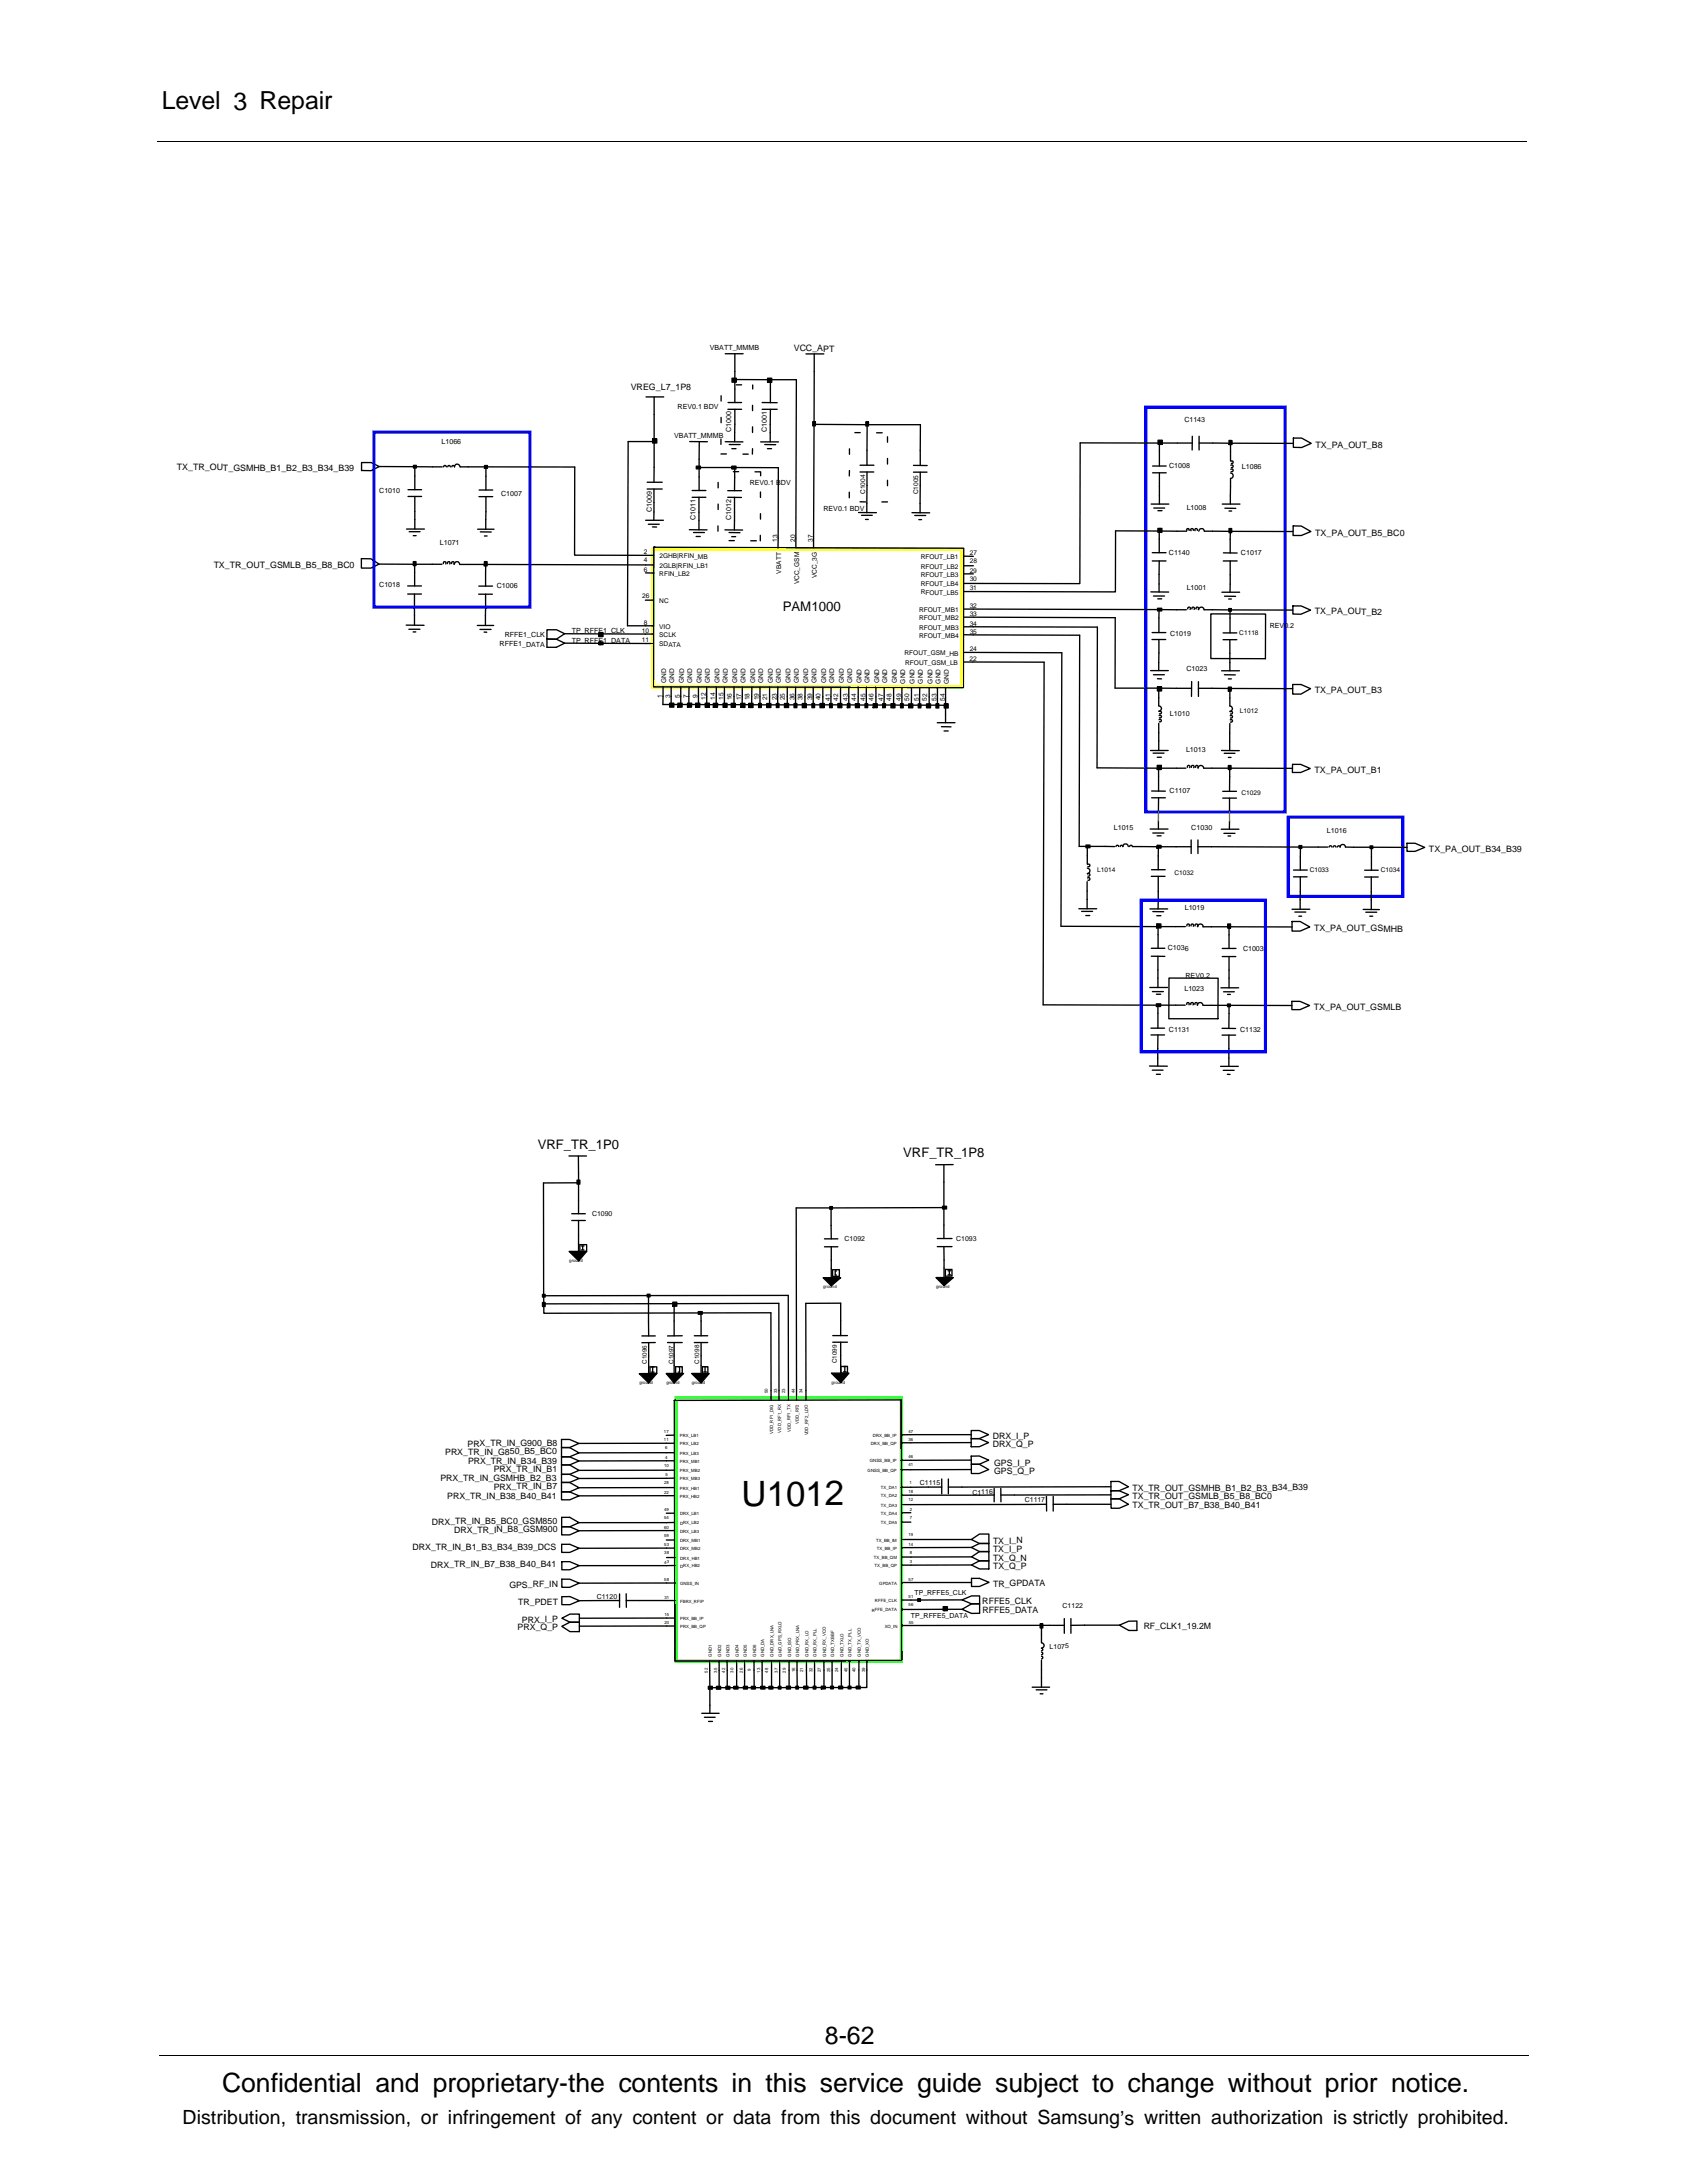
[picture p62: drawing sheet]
<svg xmlns="http://www.w3.org/2000/svg" width="216mm" height="279mm" viewBox="0 0 216 279" stroke-linecap="round" stroke-linejoin="round" font-family="sans-serif">
<defs><g id="words">
<text font-size="4.5" x="94.9" y="192.7">U1012</text>
<text font-size="3.4" x="28.4" y="267.7">Confidential and proprietary-the contents in this service guide subject to change without prior notice.</text>
<g font-size="3.2">
<text x="20.7" y="14">Level 3 Repair</text>
<text x="105.6" y="261.6">8-62</text>
</g>
<text font-size="2.5" x="23.4" y="271.9">Distribution, transmission, or infringement of any content or data from this document without Samsung’s written authorization is strictly prohibited.</text>
<g font-size="1.7">
<text x="100.2" y="78.2">PAM1000</text>
<text x="68.8" y="147">VRF_TR_1P0</text>
<text x="115.6" y="148.1">VRF_TR_1P8</text>
</g>
<g font-size="1.1">
<text x="101.6" y="45">VCC_APT</text>
<text x="80.7" y="50">VREG_L7_1P8</text>
<text x="168.4" y="57.3">TX_PA_OUT_B8</text>
<text x="22.6" y="60.2">TX_TR_OUT_GSMHB_B1_B2_B3_B34_B39</text>
<text x="168.3" y="68.6">TX_PA_OUT_B5_BC0</text>
<text x="27.3" y="72.7">TX_TR_OUT_GSMLB_B5_B8_BC0</text>
<text x="168.3" y="78.6">TX_PA_OUT_B2</text>
<text x="168.3" y="88.7">TX_PA_OUT_B3</text>
<text x="168.2" y="98.9">TX_PA_OUT_B1</text>
<text x="182.9" y="109">TX_PA_OUT_B34_B39</text>
<text x="168.2" y="119.2">TX_PA_OUT_GSMHB</text>
<text x="168.1" y="129.2">TX_PA_OUT_GSMLB</text>
<text x="59.8" y="185.1">PRX_TR_IN_G900_B8</text>
<text x="127.1" y="184.1">DRX_I_P</text>
<text x="127.1" y="185.2">DRX_Q_P</text>
<text x="56.4" y="189.6">PRX_TR_IN_GSMHB_B2_B3</text>
<text x="57" y="186.2">PRX_TR_IN_G850_B5_BC0</text>
<text x="57.2" y="191.9">PRX_TR_IN_B38_B40_B41</text>
<text x="59.9" y="187.4">PRX_TR_IN_B34_B39</text>
<text x="63.2" y="190.6">PRX_TR_IN_B7</text>
<text x="63.2" y="188.4">PRX_TR_IN_B1</text>
<text x="127.2" y="187.6">GPS_I_P</text>
<text x="127.2" y="188.6">GPS_Q_P</text>
<text x="145" y="191.9">TX_TR_OUT_GSMLB_B5_B8_BC0</text>
<text x="145" y="190.8">TX_TR_OUT_GSMHB_B1_B2_B3_B34_B39</text>
<text x="55.3" y="195.1">DRX_TR_IN_B5_BC0_GSM850</text>
<text x="58.1" y="196.2">DRX_TR_IN_B8_GSM900</text>
<text x="127.1" y="197.6">TX_I_N</text>
<text x="145" y="193.1">TX_TR_OUT_B7_B38_B40_B41</text>
<text x="52.8" y="198.4">DRX_TR_IN_B1_B3_B34_B39_DCS</text>
<text x="55.1" y="200.6">DRX_TR_IN_B7_B38_B40_B41</text>
<text x="65.2" y="203.2">GPS_RF_IN</text>
<text x="127.1" y="203.1">TR_GPDATA</text>
<text x="127.1" y="199.8">TX_Q_N</text>
<text x="127.1" y="200.8">TX_Q_P</text>
<text x="127.1" y="198.6">TX_I_P</text>
<text x="66.3" y="208.7">PRX_Q_P</text>
<text x="66.3" y="205.4">TR_PDET</text>
<text x="66.8" y="207.7">PRX_I_P</text>
<text x="125.7" y="205.3">RFFE5_CLK</text>
<text x="125.7" y="206.5">RFFE5_DATA</text>
<text x="146.4" y="208.5">RF_CLK1_19.2M</text>
</g>
<g font-size=".9">
<text x="90.8" y="44.8">VBATT_MMMB</text>
<text x="86.7" y="52.3">REV0.1 BDV</text>
<text x="151.6" y="54">C1143</text>
<text x="56.5" y="56.9">L1066</text>
<text x="86.3" y="56.1">VBATT_MMMB</text>
<text x="93.6" y="55.3" transform="rotate(-90 93.6 55.3)">C1000</text>
<text x="98.1" y="55.4" transform="rotate(-90 98.1 55.4)">C1001</text>
<text x="149.6" y="59.9">C1008</text>
<text x="158.9" y="60">L1086</text>
<text x="48.5" y="63.1">C1010</text>
<text x="64.1" y="63.5">C1007</text>
<text x="83.4" y="65.5" transform="rotate(-90 83.4 65.5)">C1009</text>
<text x="95.9" y="62">REV0.1 BDV</text>
<text x="105.4" y="65.4">REV0.1 BDV</text>
<text x="151.9" y="65.3">L1008</text>
<text x="56.3" y="69.7">L1071</text>
<text x="89" y="66.6" transform="rotate(-90 89 66.6)">C1011</text>
<text x="93.6" y="66.6" transform="rotate(-90 93.6 66.6)">C1012</text>
<text x="149.6" y="71">C1140</text>
<text x="158.8" y="71.1">C1017</text>
<text x="48.5" y="75.1">C1018</text>
<text x="63.6" y="75.3">C1006</text>
<text x="151.9" y="75.5">L1001</text>
<text x="63.9" y="82.7">RFFE1_DATA</text>
<text x="64.6" y="81.5">RFFE1_CLK</text>
<text x="73.2" y="81">TP_RFFE1_CLK</text>
<text x="73.2" y="82.3">TP_RFFE1_DATA</text>
<text x="149.8" y="81.4">C1019</text>
<text x="162.5" y="80.4">REV0.2</text>
<text x="151.8" y="85.9">C1023</text>
<text x="149.7" y="91.7">L1010</text>
<text x="149.7" y="101.5">C1107</text>
<text x="151.8" y="96.3">L1013</text>
<text x="142.6" y="106.2">L1015</text>
<text x="152.5" y="106.2">C1030</text>
<text x="169.8" y="106.6">L1016</text>
<text x="151.6" y="116.4">L1019</text>
<text x="149.5" y="121.6">C1036</text>
<text x="151.7" y="125.1">REV0.2</text>
<text x="159.1" y="121.7">C1003</text>
<text x="151.6" y="126.9">L1023</text>
<text x="149.6" y="132">C1131</text>
<text x="158.7" y="132.1">C1132</text>
<text x="75.8" y="155.6">C1090</text>
<text x="108.1" y="158.8">C1092</text>
<text x="122.4" y="158.8">C1093</text>
<text x="117.7" y="190.1">C1115</text>
<text x="124.4" y="191.3">C1116</text>
<text x="131.1" y="192.3">C1117</text>
<text x="76.4" y="204.6">C1120</text>
<text x="116.6" y="207.1">TP_RFFE5_DATA</text>
<text x="117" y="204.2">TP_RFFE5_CLK</text>
<text x="136" y="205.8">C1122</text>
<text x="134.3" y="211">L1075</text>
</g>
<g font-size=".8">
<text x="110.7" y="63.2" transform="rotate(-90 110.7 63.2)">C1004</text>
<text x="117.5" y="63.3" transform="rotate(-90 117.5 63.3)">C1005</text>
<text x="82.4" y="72">4</text>
<text x="82.4" y="71">2</text>
<text x="84.4" y="71.5">2GHB|RFIN_MB</text>
<text x="99.5" y="69.3" transform="rotate(-90 99.5 69.3)">13</text>
<text x="101.7" y="69.4" transform="rotate(-90 101.7 69.4)">20</text>
<text x="104" y="69.4" transform="rotate(-90 104 69.4)">37</text>
<text x="117.8" y="71.6">RFOUT_LB1</text>
<text x="124.1" y="71.1">27</text>
<text x="82.2" y="76.5">26</text>
<text x="82.4" y="73.2">6</text>
<text x="84.4" y="73.7">RFIN_LB2</text>
<text x="84.4" y="77.2">NC</text>
<text x="84.4" y="72.7">2GLB|RFIN_LB1</text>
<text x="100" y="73.4" transform="rotate(-90 100 73.4)">VBATT</text>
<text x="102.3" y="74.8" transform="rotate(-90 102.3 74.8)">VCC_GSM</text>
<text x="104.5" y="74" transform="rotate(-90 104.5 74)">VCC_3G</text>
<text x="117.8" y="73.8">RFOUT_LB3</text>
<text x="117.8" y="72.8">RFOUT_LB2</text>
<text x="117.8" y="76.1">RFOUT_LB5</text>
<text x="117.8" y="75">RFOUT_LB4</text>
<text x="124.1" y="73.3">29</text>
<text x="124.1" y="74.4">30</text>
<text x="124.1" y="77.8">32</text>
<text x="124.1" y="75.6">31</text>
<text x="124.1" y="72.1">28</text>
<text x="82.1" y="81">10</text>
<text x="82.1" y="82.2">11</text>
<text x="82.4" y="80">8</text>
<text x="84.4" y="80.5">VIO</text>
<text x="84.4" y="81.5">SCLK</text>
<text x="84.4" y="82.7">SDATA</text>
<text x="115.8" y="83.9">RFOUT_GSM_HB</text>
<text x="117.6" y="81.6">RFOUT_MB4</text>
<text x="117.6" y="80.6">RFOUT_MB3</text>
<text x="117.6" y="79.4">RFOUT_MB2</text>
<text x="117.6" y="78.3">RFOUT_MB1</text>
<text x="124.1" y="80.1">34</text>
<text x="124.1" y="81.1">35</text>
<text x="124.1" y="78.9">33</text>
<text x="124.1" y="83.4">24</text>
<text x="158.6" y="81.3">C1118</text>
<text x="84.7" y="89.3" transform="rotate(-90 84.7 89.3)">1</text>
<text x="85.2" y="87.4" transform="rotate(-90 85.2 87.4)">GND</text>
<text x="85.8" y="89.4" transform="rotate(-90 85.8 89.4)">3</text>
<text x="86.3" y="87.4" transform="rotate(-90 86.3 87.4)">GND</text>
<text x="87" y="89.4" transform="rotate(-90 87 89.4)">5</text>
<text x="87.5" y="87.4" transform="rotate(-90 87.5 87.4)">GND</text>
<text x="88.1" y="89.4" transform="rotate(-90 88.1 89.4)">7</text>
<text x="88.6" y="87.4" transform="rotate(-90 88.6 87.4)">GND</text>
<text x="89.3" y="89.4" transform="rotate(-90 89.3 89.4)">9</text>
<text x="89.8" y="87.4" transform="rotate(-90 89.8 87.4)">GND</text>
<text x="90.3" y="89.6" transform="rotate(-90 90.3 89.6)">12</text>
<text x="90.8" y="87.4" transform="rotate(-90 90.8 87.4)">GND</text>
<text x="91.5" y="89.6" transform="rotate(-90 91.5 89.6)">14</text>
<text x="92.1" y="87.4" transform="rotate(-90 92.1 87.4)">GND</text>
<text x="92.6" y="89.6" transform="rotate(-90 92.6 89.6)">15</text>
<text x="93.1" y="87.4" transform="rotate(-90 93.1 87.4)">GND</text>
<text x="93.6" y="89.6" transform="rotate(-90 93.6 89.6)">16</text>
<text x="94.3" y="87.4" transform="rotate(-90 94.3 87.4)">GND</text>
<text x="94.9" y="89.6" transform="rotate(-90 94.9 89.6)">17</text>
<text x="95.4" y="87.4" transform="rotate(-90 95.4 87.4)">GND</text>
<text x="95.9" y="89.6" transform="rotate(-90 95.9 89.6)">18</text>
<text x="96.6" y="87.4" transform="rotate(-90 96.6 87.4)">GND</text>
<text x="97.1" y="89.6" transform="rotate(-90 97.1 89.6)">19</text>
<text x="97.7" y="87.4" transform="rotate(-90 97.7 87.4)">GND</text>
<text x="98.2" y="89.6" transform="rotate(-90 98.2 89.6)">21</text>
<text x="98.9" y="87.4" transform="rotate(-90 98.9 87.4)">GND</text>
<text x="99.4" y="89.6" transform="rotate(-90 99.4 89.6)">23</text>
<text x="99.9" y="87.4" transform="rotate(-90 99.9 87.4)">GND</text>
<text x="100.5" y="89.6" transform="rotate(-90 100.5 89.6)">25</text>
<text x="101.2" y="87.4" transform="rotate(-90 101.2 87.4)">GND</text>
<text x="101.7" y="89.6" transform="rotate(-90 101.7 89.6)">36</text>
<text x="102.2" y="87.4" transform="rotate(-90 102.2 87.4)">GND</text>
<text x="102.7" y="89.6" transform="rotate(-90 102.7 89.6)">38</text>
<text x="103.4" y="87.4" transform="rotate(-90 103.4 87.4)">GND</text>
<text x="103.9" y="89.6" transform="rotate(-90 103.9 89.6)">39</text>
<text x="104.5" y="87.4" transform="rotate(-90 104.5 87.4)">GND</text>
<text x="105" y="89.6" transform="rotate(-90 105 89.6)">40</text>
<text x="105.7" y="87.4" transform="rotate(-90 105.7 87.4)">GND</text>
<text x="106.2" y="89.7" transform="rotate(-90 106.2 89.7)">41</text>
<text x="106.8" y="87.4" transform="rotate(-90 106.8 87.4)">GND</text>
<text x="107.3" y="89.7" transform="rotate(-90 107.3 89.7)">42</text>
<text x="108" y="87.4" transform="rotate(-90 108 87.4)">GND</text>
<text x="108.5" y="89.7" transform="rotate(-90 108.5 89.7)">43</text>
<text x="109.1" y="87.4" transform="rotate(-90 109.1 87.4)">GND</text>
<text x="109.6" y="89.7" transform="rotate(-90 109.6 89.7)">44</text>
<text x="110.2" y="87.5" transform="rotate(-90 110.2 87.5)">GND</text>
<text x="110.7" y="89.7" transform="rotate(-90 110.7 89.7)">45</text>
<text x="111.3" y="87.5" transform="rotate(-90 111.3 87.5)">GND</text>
<text x="111.8" y="89.7" transform="rotate(-90 111.8 89.7)">46</text>
<text x="112.5" y="87.5" transform="rotate(-90 112.5 87.5)">GND</text>
<text x="113" y="89.7" transform="rotate(-90 113 89.7)">47</text>
<text x="113.6" y="87.5" transform="rotate(-90 113.6 87.5)">GND</text>
<text x="114.1" y="89.7" transform="rotate(-90 114.1 89.7)">48</text>
<text x="114.8" y="87.5" transform="rotate(-90 114.8 87.5)">GND</text>
<text x="115.3" y="89.7" transform="rotate(-90 115.3 89.7)">49</text>
<text x="115.8" y="85.1">RFOUT_GSM_LB</text>
<text x="115.8" y="87.5" transform="rotate(-90 115.8 87.5)">GND</text>
<text x="116.4" y="89.7" transform="rotate(-90 116.4 89.7)">50</text>
<text x="117.1" y="87.5" transform="rotate(-90 117.1 87.5)">GND</text>
<text x="117.6" y="89.7" transform="rotate(-90 117.6 89.7)">51</text>
<text x="118.1" y="87.5" transform="rotate(-90 118.1 87.5)">GND</text>
<text x="118.6" y="89.7" transform="rotate(-90 118.6 89.7)">52</text>
<text x="119.3" y="87.5" transform="rotate(-90 119.3 87.5)">GND</text>
<text x="119.8" y="89.7" transform="rotate(-90 119.8 89.7)">53</text>
<text x="120.4" y="87.5" transform="rotate(-90 120.4 87.5)">GND</text>
<text x="120.9" y="89.7" transform="rotate(-90 120.9 89.7)">54</text>
<text x="121.4" y="87.5" transform="rotate(-90 121.4 87.5)">GND</text>
<text x="124.1" y="84.6">22</text>
<text x="158.7" y="91.3">L1012</text>
<text x="158.9" y="101.7">C1029</text>
<text x="140.4" y="111.5">L1014</text>
<text x="150.3" y="111.9">C1032</text>
<text x="167.6" y="111.6">C1033</text>
<text x="176.7" y="111.7">C1034</text>
<text x="82.8" y="174.5" transform="rotate(-90 82.8 174.5)">C1096</text>
<text x="86.2" y="174.5" transform="rotate(-90 86.2 174.5)">C1097</text>
<text x="89.5" y="174.5" transform="rotate(-90 89.5 174.5)">C1098</text>
<text x="107.1" y="174.5" transform="rotate(-90 107.1 174.5)">C1099</text>
</g>
<g font-size=".6">
<text x="72.9" y="161.5">ground</text>
<text x="105.4" y="164.9">ground</text>
<text x="119.8" y="164.8">ground</text>
<text x="81.8" y="177.1">ground</text>
<text x="85.3" y="177.1">ground</text>
<text x="88.5" y="177.1">ground</text>
<text x="98.3" y="178.3" transform="rotate(-90 98.3 178.3)">50</text>
<text x="99.5" y="178.3" transform="rotate(-90 99.5 178.3)">33</text>
<text x="100.5" y="178.3" transform="rotate(-90 100.5 178.3)">23</text>
<text x="101.7" y="178.3" transform="rotate(-90 101.7 178.3)">44</text>
<text x="102.7" y="178.3" transform="rotate(-90 102.7 178.3)">34</text>
<text x="106.4" y="177.1">ground</text>
<text x="85" y="183.5">17</text>
<text x="85" y="184.5">11</text>
<text x="85.1" y="185.5">6</text>
<text x="87" y="184">PRX_LB1</text>
<text x="87" y="185">PRX_LB2</text>
<text x="99" y="183.6" transform="rotate(-90 99 183.6)">VDD_RF1_DIG</text>
<text x="100" y="183.3" transform="rotate(-90 100 183.3)">VDD_RF1_RX</text>
<text x="101.2" y="183.3" transform="rotate(-90 101.2 183.3)">VDD_RF1_TX</text>
<text x="102.2" y="182.2" transform="rotate(-90 102.2 182.2)">VDD_RF2</text>
<text x="103.4" y="183.7" transform="rotate(-90 103.4 183.7)">VDD_RF2_LDO</text>
<text x="111.4" y="184.9">DRX_BB_QP</text>
<text x="111.7" y="183.9">DRX_BB_IP</text>
<text x="116.3" y="184.4">36</text>
<text x="116.3" y="183.4">47</text>
<text x="85" y="190">28</text>
<text x="85" y="191.2">22</text>
<text x="85" y="187.7">10</text>
<text x="85.1" y="186.7">4</text>
<text x="85.2" y="188.9">5</text>
<text x="87" y="186.2">PRX_LB3</text>
<text x="87" y="187.2">PRX_MB1</text>
<text x="87" y="191.7">PRX_HB2</text>
<text x="87" y="190.7">PRX_HB1</text>
<text x="87" y="188.4">PRX_MB2</text>
<text x="87" y="189.5">PRX_MB3</text>
<text x="111" y="188.4">GNSS_BB_QP</text>
<text x="111.3" y="187.2">GNSS_BB_IP</text>
<text x="112.7" y="190.6">TX_DA1</text>
<text x="112.7" y="191.6">TX_DA2</text>
<text x="116.3" y="186.6">46</text>
<text x="116.3" y="191.1">18</text>
<text x="116.3" y="187.7">41</text>
<text x="116.4" y="189.9">1</text>
<text x="85" y="196.7">59</text>
<text x="85" y="195.7">60</text>
<text x="85" y="193.4">49</text>
<text x="85" y="194.4">54</text>
<text x="85" y="197.9">53</text>
<text x="87" y="197.4">DRX_MB1</text>
<text x="87" y="196.2">DRX_LB3</text>
<text x="87" y="193.9">DRX_LB1</text>
<text x="87" y="195.1">DRX_LB2</text>
<text x="112.1" y="197.3">TX_BB_IM</text>
<text x="112.7" y="193.9">TX_DA4</text>
<text x="112.7" y="192.8">TX_DA3</text>
<text x="112.7" y="195.1">TX_DA5</text>
<text x="116.3" y="192.2">12</text>
<text x="116.3" y="197.8">14</text>
<text x="116.3" y="196.6">19</text>
<text x="116.4" y="193.4">2</text>
<text x="116.4" y="194.4">7</text>
<text x="85" y="202.4">58</text>
<text x="85" y="200.1">43</text>
<text x="85" y="198.9">38</text>
<text x="87" y="202.9">GNSS_IN</text>
<text x="87" y="198.4">DRX_MB2</text>
<text x="87" y="200.6">DRX_HB2</text>
<text x="87" y="199.6">DRX_HB1</text>
<text x="111.8" y="199.6">TX_BB_QM</text>
<text x="111.9" y="200.6">TX_BB_QP</text>
<text x="112.2" y="198.4">TX_BB_IP</text>
<text x="112.5" y="202.8">GPDATA</text>
<text x="116.3" y="202.3">57</text>
<text x="116.4" y="200.1">3</text>
<text x="116.4" y="198.9">8</text>
<text x="85" y="204.6">31</text>
<text x="85" y="207.9">20</text>
<text x="85" y="206.8">15</text>
<text x="87" y="205.1">FBRX_RFIP</text>
<text x="87.1" y="208.4">PRX_BB_QP</text>
<text x="87.1" y="207.3">PRX_BB_IP</text>
<text x="111.6" y="206.3">RFFE_DATA</text>
<text x="112" y="205.1">RFFE_CLK</text>
<text x="113.2" y="208.3">XO_IN</text>
<text x="116.3" y="205.6">56</text>
<text x="116.3" y="204.5">51</text>
<text x="116.3" y="207.8">55</text>
<text x="90.6" y="214.1" transform="rotate(-90 90.6 214.1)">52</text>
<text x="91.1" y="212" transform="rotate(-90 91.1 212)">GND1</text>
<text x="91.8" y="214.1" transform="rotate(-90 91.8 214.1)">35</text>
<text x="92.3" y="212" transform="rotate(-90 92.3 212)">GND2</text>
<text x="92.8" y="214.1" transform="rotate(-90 92.8 214.1)">42</text>
<text x="93.3" y="212" transform="rotate(-90 93.3 212)">GND3</text>
<text x="93.9" y="214.1" transform="rotate(-90 93.9 214.1)">30</text>
<text x="94.6" y="212" transform="rotate(-90 94.6 212)">GND4</text>
<text x="95.1" y="214.1" transform="rotate(-90 95.1 214.1)">26</text>
<text x="95.6" y="212" transform="rotate(-90 95.6 212)">GND5</text>
<text x="96.1" y="213.9" transform="rotate(-90 96.1 213.9)">9</text>
<text x="96.8" y="212" transform="rotate(-90 96.8 212)">GND6</text>
<text x="97.3" y="214.1" transform="rotate(-90 97.3 214.1)">13</text>
<text x="97.8" y="212" transform="rotate(-90 97.8 212)">GND_DA</text>
<text x="98.3" y="214.1" transform="rotate(-90 98.3 214.1)">48</text>
<text x="99" y="212" transform="rotate(-90 99 212)">GND_DRX_LNA</text>
<text x="99.5" y="214.1" transform="rotate(-90 99.5 214.1)">37</text>
<text x="100.1" y="212" transform="rotate(-90 100.1 212)">GND_GPS_RXLO</text>
<text x="100.6" y="214.1" transform="rotate(-90 100.6 214.1)">29</text>
<text x="101.2" y="212" transform="rotate(-90 101.2 212)">GND_ISO</text>
<text x="101.8" y="214.1" transform="rotate(-90 101.8 214.1)">16</text>
<text x="102.3" y="212" transform="rotate(-90 102.3 212)">GND_PRX_LNA</text>
<text x="102.8" y="214.1" transform="rotate(-90 102.8 214.1)">21</text>
<text x="103.5" y="212" transform="rotate(-90 103.5 212)">GND_RX_LO</text>
<text x="104" y="214.1" transform="rotate(-90 104 214.1)">32</text>
<text x="104.5" y="212" transform="rotate(-90 104.5 212)">GND_RX_PLL</text>
<text x="105" y="214.1" transform="rotate(-90 105 214.1)">27</text>
<text x="105.7" y="212" transform="rotate(-90 105.7 212)">GND_RX_VCO</text>
<text x="106.2" y="214.1" transform="rotate(-90 106.2 214.1)">25</text>
<text x="106.7" y="212" transform="rotate(-90 106.7 212)">GND_TXBBF</text>
<text x="107.3" y="214.1" transform="rotate(-90 107.3 214.1)">24</text>
<text x="108" y="212" transform="rotate(-90 108 212)">GND_TXLO</text>
<text x="108.5" y="214.1" transform="rotate(-90 108.5 214.1)">45</text>
<text x="109" y="212" transform="rotate(-90 109 212)">GND_TX_PLL</text>
<text x="109.5" y="214.1" transform="rotate(-90 109.5 214.1)">40</text>
<text x="110.2" y="212" transform="rotate(-90 110.2 212)">GND_TX_VCO</text>
<text x="110.7" y="214.1" transform="rotate(-90 110.7 214.1)">39</text>
<text x="111.2" y="212" transform="rotate(-90 111.2 212)">GND_XO</text>
</g>
</g></defs>
<path d="M20.2 18.1h175.3M20.4 263h175.3" fill="none" stroke="#000" stroke-width=".13"/>
<path d="M83.6 70.3h39.5v17.6h-39.5z" fill="none" stroke="#ff0" stroke-width=".4"/>
<path d="M47.9 55.3h19.9v22.4h-19.9zM146.6 52.1h17.9v51.8h-17.9zM146 115.2h15.9v19.4h-15.9zM164.9 104.6h14.6v10.1h-14.6z" fill="none" stroke="#00f" stroke-width=".4"/>
<path d="M86.6 178.9h28.8v33.7h-28.8z" fill="none" stroke="#0f0" stroke-width=".4"/>
<g fill="none" stroke="#000" stroke-width=".17">
<path d="M46.3 59.2h1.2l1 .5-1 .5h-1.2zM48.5 59.7h4.6M52.9 59.6h.4v.3h-.4zM53.1 59.7l3.5 .1M53.1 59.7v3M56.8 59.8l.1-.2h.1l.1 .2M57.3 59.8l.1-.2h.2v.2M57.8 59.8l.1-.2h.2l.1 .2 .1-.4a.39 .39 0 0 1 .6 .4h14.7l-.1 11.3h10.2M62 59.6h.4v.3h-.4zM62.2 59.8v2.9M82.7 50.8h2.2M83.5 56.2h.6v.5h-.6z"/>
<path d="M83.7 56.5h-3.3l-.1 23.6h3.3M83.7 50.8v10.9M88.3 56.5h2.2M89.1 59.7h.5v.3h-.5zM89.5 59.8h4.5M89.5 56.5v6.3M92.3 58.1h.7M92.3 56.2v.7M92.3 50.7v.6M92.3 53.4v.7M92.8 56.5l2.3 .1M92.8 45.3h2.3"/>
<path d="M93.2 52.4h1.7M93.2 51.5h1.7M93.3 56.9h1.4M93.7 59.7h.5v.3h-.5zM93.7 57.4h.5M93.7 48.4h.5v.5h-.5zM94 59.8l5.6 .1v10.2M94 59.8v3M94 48.6h4.6M94 52.4v4.1M94 45.3v6.2M94.2 49.3h.7"/>
<path d="M95.1 58.1h.7M96.3 51.9v.7M96.3 54.6v.8M96.3 57.4v.7M96.3 49.3v.5M97.3 56.6h2.3M97.5 52.4h2M97.5 51.5h2M97.9 56.9h1.4M98.2 57.4h.5M98.2 48.4h.6v.5h-.6zM98.6 48.6h3.3v21.5"/>
<path d="M98.6 48.6v2.9M98.6 52.4v4.2M103.1 45.3h2.3M104 54h.4v.5h-.4zM104.2 54.3l-.1 15.8M104.2 54.3l6.8 .1M104.2 45.3v9M108.7 57.4v.7M109.4 55.4h.7M110.1 59.5h1.7M110.8 54h.3v.5h-.3zM111 54.4v5.1"/>
<path d="M111 54.4h6.8v5.2M112.2 55.4h.7M113.6 55.9v.7M113.6 58.7v.7M116.9 59.6h1.8M147.5 59.6h1.7M148.2 56.3h.5v.6h-.5zM148.4 56.7v2.9M148.4 56.7h-10.2v18h-14.9M148.4 56.7h4.2M152.6 55.8v1.8M153.5 56.7h4"/>
<path d="M153.5 55.8v1.8M157.3 56.4h.4v.5h-.4zM157.5 56.7v2.3M157.5 56.7h8M157.5 59.6l.1-.1a.17 .17 0 0 1 .2 .1 .17 .17 0 0 1-.2 .2M157.5 59h.1l.2 .1-.1 .2h-.1M165.5 56.1h1.1l1.2 .6-1.2 .6h-1.1zM46.2 71.5h1.3l1 .7-1 .5h-1.3zM48.5 72.2h4.6M52 67.7h2.3M52.2 76h1.7M52.2 75h1.7"/>
<path d="M52.2 63.5h1.8M52.2 62.7h1.8M52.4 68.1h1.4M52.9 71.9h.3v.5h-.3zM52.9 68.6h.4M53 76v4M53.1 72.2v2.8M53.1 63.5v4.2M56.6 72.2h-3.5M56.7 72.1a.18 .18 0 0 1 .2-.2 .18 .18 0 0 1 .2 .2l-.1 .1M57.3 72.1v-.1l.1-.1 .2 .2v.1M57.8 72.1v-.1l.2-.1 .1 .1v.2"/>
<path d="M58.1 72.2a.36 .36 0 0 1 .4-.3 .36 .36 0 0 1 .3 .3h3.4M61.1 67.7h2.1M61.3 76.1h1.7M61.3 75h1.7M61.3 63.6h1.8M61.3 62.7h1.8M61.5 68.1h1.4M62 71.9h.3v.5h-.3zM62 68.6h.3M62.1 76.1v4M62.2 72.2l21.5 .1M62.2 72.2l-.1 2.8"/>
<path d="M62.2 63.6v4.1M82.6 76.8h1.1M82.6 73.3h1.1M82.6 66.6h2.3M82.8 62.6h2M82.8 61.7h2M83 67.1h1.4M83.5 67.4l.5 .1M83.7 70l-.1 17.9 39.7 .1v-17.8l-39.6-.2h.1M83.7 62.6v4M88.2 67.8h2.3M88.6 63.6h1.7"/>
<path d="M88.6 62.8h1.7M88.8 68.2h1.3M89.1 68.7h.5M89.5 63.6v4.2M91.9 67.3v.7M91.9 61.7v.7M91.9 64.5v.7M92.8 67.8h2.2M93.1 63.6l1.8 .1M93.1 62.8h1.8M93.3 69.2h.7M93.3 68.2h1.4"/>
<path d="M93.6 68.7h.5M93.9 60.4h.6M94 63.6v4.2M96.1 69.2h.7M96.6 60.4h.7v.5M97.3 68.5v.7M97.3 63v.7M97.3 65.7v.7M108.7 63v.7M108.7 60.2v.7M109.9 65.6h2.3M110.1 64.2h.7"/>
<path d="M110.1 60.4h1.7M110.3 66h1.3M110.8 66.5h.3M111 60.4l-.1 5.2M112.9 64.2h.7M113.6 61.5v.7M116.7 65.6h2.3M116.9 60.4h1.7M117.1 66h1.4M117.6 66.5h.3M117.8 60.4v5.2M123.3 79l19.4 .1v9h5.6"/>
<path d="M123.3 71.2h1.3M123.3 73.4h1.3M123.3 72.4h1.3M123.3 78h25M147.3 75.8h2.3M147.3 64.5h2.3M147.5 71.8h1.7M147.5 70.7h1.7M147.5 60.5h1.7M147.6 76.3h1.4M147.7 65h1.4M148.1 77.9h.6v.3h-.6z"/>
<path d="M148.2 76.6h.5M148.2 67.6h.5v.5h-.5zM148.2 65.4h.5M148.3 78v3M148.3 78h3.5M148.4 68v2.7M148.4 68h3.4M148.4 68l-5.6-.1-.1 7.9-19.4-.1M148.4 71.8l-.1 4M148.4 60.5v4M152 77.9a.18 .18 0 0 1 .2-.2 .18 .18 0 0 1 .1 .3M152.2 67.9v-.2a.17 .17 0 0 0-.3 0 .17 .17 0 0 0 0 .2"/>
<path d="M152.5 77.9a.17 .17 0 0 1 .2-.2 .17 .17 0 0 1 .1 .3M152.7 67.9a.17 .17 0 0 0-.1-.2 .17 .17 0 0 0-.2 .1v.1M153.1 77.9v-.1l.1-.1 .2 .1v.2M153.2 67.9a.17 .17 0 0 0-.2-.2 .17 .17 0 0 0 0 .2M153.4 78a.35 .35 0 0 1 .3-.3 .35 .35 0 0 1 .4 .3l3.3 .1M153.4 68a.36 .36 0 0 1 .4-.4 .36 .36 0 0 1 .3 .4h3.4M155 78.6h7l-.1 5.7h-6.9zM156.4 75.8h2.2M156.4 64.5h2.3M156.5 71.8h1.8M156.6 70.8h1.7M156.7 76.3h1.4"/>
<path d="M156.8 65l1.4 .1M157.2 77.9h.4v.3h-.4zM157.2 76.7h.4M157.3 67.6h.3v.6h-.3zM157.3 65.4h.3M157.4 78.1v2.9M157.4 78.1h8.1M157.4 71.8v4M157.5 68l-.1 2.8M157.5 68h8M157.5 60.5a.35 .35 0 0 1 .3 .4 .35 .35 0 0 1-.3 .3v3.3M157.5 60.1a.17 .17 0 0 1 .3 0 .17 .17 0 0 1 0 .2 .17 .17 0 0 1-.2 0"/>
<path d="M165.5 77.6h1l1.2 .5-1.2 .5h-1zM165.5 67.3h1l1.3 .7-1.3 .5h-1zM52 80h2.3M52.3 80.5h1.4M52.9 80.9h.3M61.1 80.1h2.1M61.4 80.6h1.4M62 80.9h.3M70 81.8h1.2l1.1 .5-1.1 .5h-1.2zM70 80.6h1.2l1.1 .5-1.1 .7h-1.2zM72.3 81.1l11.3 .1M72.3 82.3l11.3 .1"/>
<path d="M76.6 82.2h.6v.3h-.6zM76.6 81h.6v.5h-.6zM84.9 87.9l-.1 2.3h4.6M85.7 90h.5v.5h-.5zM85.9 87.9v2.3M86.8 90h.5v.5h-.6zM87.1 87.9v2.3M88 90h.5v.5h-.5zM88.2 87.9v2.3M89 90h.6v.5h-.6zM89.4 90.2h1M89.4 87.9v2.3"/>
<path d="M90.3 90h.5v.5h-.5zM90.4 90.2h5.8M90.4 87.9v2.3M91.3 90h.5v.5h-.5zM91.7 87.9v2.3M92.5 90h.5v.5h-.5zM92.7 87.9v2.3M93.6 90h.5v.5h-.5zM93.9 87.9v2.3M94.8 90h.5v.6l-.5-.1zM95 87.9v2.3M95.8 90h.6v.6h-.6z"/>
<path d="M96.2 90.2h1.1M96.2 87.9v2.3M97.1 90h.3v.6h-.3zM97.3 90.2h11.3M97.3 87.9v2.3M98.1 90h.6v.6h-.6zM98.5 87.9v2.3M99.4 90h.3v.6h-.3zM99.5 87.9v2.3M100.4 90h.5v.6h-.5zM100.8 88v2.2M101.6 90h.4v.6h-.4z"/>
<path d="M101.8 88v2.2M102.7 90h.5v.6h-.5zM103 88v2.2M103.9 90h.3v.6h-.3zM104.1 88v2.2M104.9 90h.6v.6h-.6zM105.3 88v2.2M106.2 90h.3v.6h-.3zM106.4 88l-.1 2.2M107.2 90h.5v.6h-.5zM107.6 88v2.2M108.5 90h.3v.6h-.4z"/>
<path d="M108.6 90.2h1.2M108.6 88v2.2M109.5 90.1h.5v.5h-.5zM109.8 90.2h4.6M109.8 88v2.2M110.7 90.1h.3v.5h-.3zM110.9 88v2.2M111.8 90.1h.5v.5h-.6zM112.1 88v2.2M113 90.1h.3v.5h-.3zM113.2 88l-.1 2.2M114 90.1h.5v.5h-.5z"/>
<path d="M114.4 90.2l1 .1M114.4 88v2.2M115.3 90.1h.3v.5h-.3zM115.4 90.3h4.6M115.4 88v2.3M116.3 90.1h.5v.5h-.5zM116.6 88v2.3M117.5 90.1h.4v.5h-.4zM117.7 88v2.3M118.6 90.1h.5v.5h-.5zM118.9 88v2.3M119.8 90.1h.3v.5h-.3z"/>
<path d="M120 92.5h2.2M120 90.3h1M120 88v2.3M120.5 93h1.2M120.8 93.6h.5M120.8 90.1h.5v.5h-.5zM121 88v4.5M123.3 84.7l10.3 .1-.1 43.8 14.7 .1M123.3 83.5h12.6l-.1 35.1h12.4M123.3 81.2l14.9 .1-.1 27 4.5 .1M123.3 80.2l17.1 .1v18h7.9M147.2 96.1h2.3"/>
<path d="M147.3 85.8h2.2M147.4 81.9h1.8M147.4 81h1.8M147.6 96.4h1.4M147.6 86.4h1.4M148.1 98h.5v.5h-.5zM148.1 96.9h.5M148.1 87.9h.6v.5h-.6zM148.1 86.9h.6M148.3 98.3v3M148.3 98.3h3.5M148.3 88.1v2.2l.2 .1a.33 .33 0 0 1 0 .6h-.2"/>
<path d="M148.3 88.1h4.2M148.3 92.6v3.5M148.3 81.9v3.9M148.3 92.1a.17 .17 0 0 1 .3 0 .17 .17 0 0 1 0 .2 .17 .17 0 0 1-.2 .1M148.3 91.1l.3-.1 .1 .2-.1 .1-.2 .1M148.3 91.6h.3l.1 .1-.1 .2h-.2M152 98.2a.17 .17 0 0 1 0-.2 .17 .17 0 0 1 .3 0 .17 .17 0 0 1 0 .3M152.5 98.2a.19 .19 0 0 1 .1-.2 .19 .19 0 0 1 .2 .2v.1M152.5 87.2v1.9M153 98.2a.17 .17 0 0 1 .1-.2 .17 .17 0 0 1 .2 0 .17 .17 0 0 1 0 .3M153.3 98.3a.36 .36 0 0 1 .4-.3 .36 .36 0 0 1 .4 .3h3.3M153.4 88.1h4"/>
<path d="M153.4 87.2v1.9M156.3 96.1h2.3M156.3 85.9h2.3M156.5 81.9h1.8M156.5 81h1.8M156.7 96.4h1.4M156.7 86.4h1.4M157.2 98h.3v.5h-.3zM157.2 87.9h.4v.6h-.4zM157.2 96.9h.3M157.2 86.9h.4M157.4 98.3v3"/>
<path d="M157.4 98.3h8M157.4 88.1v2.3a.34 .34 0 0 1 .3 .3 .34 .34 0 0 1-.3 .3M157.4 88.1h8M157.4 92.6v3.5M157.4 81.9v4M157.4 92.1a.17 .17 0 0 1 .3 0 .17 .17 0 0 1 0 .3 .17 .17 0 0 1-.2 0M157.4 91.1l.1-.1a.18 .18 0 0 1 .2 .2 .18 .18 0 0 1-.2 .2M157.4 91.6a.17 .17 0 0 1 .3 0 .17 .17 0 0 1 0 .2 .17 .17 0 0 1-.2 .1M165.4 97.8h1.1l1.2 .6-1.2 .5h-1.1zM165.4 87.6h1.1l1.2 .5-1.2 .7h-1.1zM138.1 116.3h2.3M138.4 116.6h1.4"/>
<path d="M139 117.2h.5M139 108.2h.5v.3h-.5zM139.1 112.8v3.5M139.1 108.3v2.3M139.1 111.1a.35 .35 0 0 1 .4 .4 .35 .35 0 0 1-.4 .3M139.2 112.4a.17 .17 0 0 1 .2 0 .17 .17 0 0 1 .1 .2 .17 .17 0 0 1-.3 0M139.2 111.9a.18 .18 0 0 1 .2-.1 .18 .18 0 0 1 .1 .3 .18 .18 0 0 1-.3 0M139.2 110.6a.17 .17 0 0 1 .2 0 .17 .17 0 0 1 .1 .3 .17 .17 0 0 1-.3 0M142.8 108.4l.2-.2 .2 .2M143.4 108.4l.1-.2 .2 .2a.35 .35 0 0 1 .3-.4 .35 .35 0 0 1 .4 .4M144.6 108.4l.2-.2 .1 .2h3.4M147.2 116.3h2.2"/>
<path d="M147.2 106.1h2.3M147.3 112.2h1.8M147.4 111.3h1.7M147.4 102.1h1.7M147.4 101.2l1.7 .1M147.5 106.6h1.4M147.5 116.7h1.4M148 118.2l.6 .1v.5h-.6zM148 117.2h.6M148.1 108.2h.5v.3h-.5zM148.1 107h.5M148.2 118.6v2.8"/>
<path d="M148.2 118.6h3.5M148.2 112.2v4.1M148.3 108.4l-.1 2.9M148.3 105.1v1M148.3 102.1v1.7M151.9 118.5a.18 .18 0 0 1 .2-.2 .18 .18 0 0 1 .1 .2M152.4 118.5a.17 .17 0 0 1 .1-.2 .17 .17 0 0 1 .2 0 .17 .17 0 0 1 0 .3M152.4 108.4h-4.1M152.4 107.5v1.7M153 118.5h-.1a.18 .18 0 0 1 .2-.2 .18 .18 0 0 1 .2 .2l-.1 .1M153.3 108.4h13.1M153.3 107.5v1.7"/>
<path d="M156.3 106.1h2.3M156.5 102.2h1.7M156.5 101.3h1.7M156.6 106.7h1.5M157.1 118.3h.4v.5h-.4zM157.2 107h.3M157.3 118.6v2.8M157.3 118.6h8.1M157.3 118.6h-3.3a.34 .34 0 0 0-.4-.3 .34 .34 0 0 0-.3 .3M157.4 102.2v1.7M157.4 105.1l-.1 1M165.4 117.9h1l1.2 .7-1.2 .6h-1z"/>
<path d="M165.4 116.4h2.2M165.5 112.2h1.8M165.5 111.4h1.8M165.7 116.7h1.4M166.2 117.3h.4M166.2 108.2h.4v.4h-.4zM166.4 112.2v4.2M166.4 108.4v3M169.9 108.4h-3.5M170.1 108.4l.2-.2 .2 .2M170.6 108.4l.2-.2 .2 .2M171.1 108.4l.2-.2 .2 .2a.34 .34 0 0 1 .4-.3 .34 .34 0 0 1 .3 .3h3.3"/>
<path d="M174.5 116.4h2M174.6 112.2h1.8M174.6 111.4h1.8M174.8 116.8h1.4M175.3 117.3h.4M175.3 108.3h.4v.3h-.4zM175.5 112.2v4.2M175.5 108.4v3M175.5 108.4l4.6 .1M180.1 107.9h1l1.2 .6-1.2 .5h-1zM147.1 136.4l2.3 .1M147.2 126.4h2.2"/>
<path d="M147.3 131.6h1.7M147.3 132.5h1.7M147.3 121.4h1.8M147.3 122.4h1.8M147.5 137h1.3M147.5 126.9h1.4M148 128.5h.5v.3h-.5zM148 127.3h.5M148 137.5h.5M148.2 128.7h3.5M148.2 132.5v3.9M148.2 128.7v2.9"/>
<path d="M148.2 122.4v4M149.6 125.2h6.3v5.2h-6.3zM151.9 128.6a.16 .16 0 0 1 .1-.3 .18 .18 0 0 1 .2 .3M152.4 128.6v-.1a.18 .18 0 0 1 .2-.2 .18 .18 0 0 1 .1 .3M152.9 128.6v-.2l.2-.1 .1 .1v.2M153.2 128.7a.36 .36 0 0 1 .4-.4 .36 .36 0 0 1 .4 .4h3.3M156.2 136.5h2.3M156.3 126.4h2.2M156.4 131.6h1.7M156.4 132.5h1.7M156.4 121.4h1.8M156.4 122.4h1.8"/>
<path d="M156.5 137h1.4M156.6 126.9h1.4M157.1 137.5h.3M157.1 128.5h.4v.3h-.4zM157.1 127.3h.4M157.3 132.5v4M157.3 128.7h8M157.3 122.4v4M157.3 128.7v2.9M165.3 128.2h1.1l1.2 .5-1.2 .5h-1.1zM72.8 148h2.3M73.2 156.2h1.7"/>
<path d="M73.2 155.3h1.7M73.9 151h.3v.6h-.3zM74 148v3.4M74 155.3v-3.9h-4.4v14.4M74 156.2v4M74.2 159.3h.9v.9h-.9zM74.4 159.5h.3M74.4 160h.3M74.6 159.5v.5M105.5 159.6h1.7M105.5 158.6h1.7M106.2 154.4h.3v.4h-.3z"/>
<path d="M106.4 154.6h-4.5v24.6M106.4 154.6v4M106.4 159.6v3.9M120 158.5h1.8M120 159.6h1.8M120.6 154.4h.5v.3h-.5zM120.8 154.6h-14.4M120.8 159.6v3.9M120.8 149.1v9.4M122 149.1h-2.3M69.4 166.7h.4v.5h-.4zM69.4 165.7h.4v.3h-.4z"/>
<path d="M69.6 165.8v1.1M69.6 166.9v1.2l20.1-.1M72.8 160.2h2.3l-1 1.2zM81.8 175.8h2.3l-1.1 1.2zM82.1 171h1.8M82.8 165.7h.4v.3h-.4zM83 165.8h17.9v13.4M83 165.8h-13.4M83 165.8v5.2M83 171.8v4M83.2 174.9h.9v.9h-.9zM83.4 174.9h.3"/>
<path d="M83.4 175.6h.3M83.5 174.9v.7M83.9 171.8l-1.8 .1M85.3 175.8h2.2l-1.2 1.2zM85.4 171.8h1.9M86.1 166.7h.5v.5h-.5zM86.3 171.8v4M86.3 166.9l13.4-.1v12.4M86.3 166.9h-16.7M86.3 166.9v4.1M86.3 179.2h.2M86.3 179.2h29l.1 33.3-29 .1z"/>
<path d="M86.5 174.9h.8v.9h-.8zM86.8 174.9h.2v.7h-.2M87.3 171h-1.9M88.5 175.8h2.3l-1.1 1.2zM88.9 171h1.7M88.9 171.8h1.7M89.4 167.9h.5v.3h-.5zM89.7 168v3M89.7 168h9v11.2M89.7 171.8v4M89.9 174.9h.7v.9h-.7zM90.1 175.6h.3"/>
<path d="M90.1 174.9h.3M90.2 174.9v.7M105.3 163.5h2.3l-1.2 1.1zM106.4 175.7h2.2l-1 1.3zM106.6 162.5h.8v.9h-.8zM106.6 170.9h1.9M106.6 171.8h1.9M107.1 162.7h-.2v.5h.2M107.6 170.9v-4.1h-4.5v12.4M107.6 171.8v3.9M107.6 174.9h.9v.8h-.9zM107.9 175.6h.4"/>
<path d="M107.9 174.9h.4M108.1 174.9v.7M119.8 163.5h2.2l-1.2 1zM121 162.5h.8v.8h-.8zM121.3 163.2h.4M121.3 162.6h.4M121.5 162.6v.6M71.9 186.5h1l1.2 .5-1.2 .5h-1zM71.9 185.3h1l1.2 .6-1.2 .6h-1zM71.9 187.5h1l1.2 .7-1.2 .5h-1zM71.9 188.7h1l1.2 .5-1.2 .5h-1zM71.9 184.2h1l1.2 .5-1.2 .6h-1z"/>
<path d="M71.9 190.9h1l1.2 .6-1.2 .5h-1zM71.9 189.7h1l1.2 .7-1.2 .5h-1zM71.9 197.7h1l1.2 .5-1.2 .5h-1zM71.9 194.2h1l1.2 .7-1.2 .5h-1zM71.9 195.4h1l1.2 .5-1.2 .5h-1zM71.9 199.9h1l1.2 .5-1.2 .5h-1zM85.3 197.1h1M85.3 193.7h1M85.3 199.3h1M86.3 183.7h-1M86.3 194.9h-12.2M86.3 191.4l-12.2 .1"/>
<path d="M86.3 187h-12.2M86.3 189.2h-12.2M86.3 190.4h-12.2M86.3 184.7h-12.2M86.3 185.9h-12.2M86.3 188.2h-12.2M86.3 195.9h-12.2M86.3 198.1l-12.2 .1M115.4 194.8h1.2M115.4 193.6h1.2M120.5 190.3l-5.1 .1M120.5 189.3v1.9"/>
<path d="M121.4 189.3v1.9M124.3 184.1h1l1.2 .5-1.2 .6h-1zM124.3 184.6l-8.9 .1M124.3 183.6h-9M124.3 186.4h1l1.2 .5-1.2 .5h-1zM124.3 183.1h1l1.2 .5-1.2 .5h-1zM124.3 186.9h-8.9M124.3 188.1h-8.9M124.3 187.4h1l1.2 .7-1.2 .5h-1zM124.3 197h-8.9M124.3 197l1-.7h1.3v1.2h-1.3zM124.3 198.1l1-.6h1.3v1.1h-1.3z"/>
<path d="M124.3 198.1h-8.9M124.3 199.3l1-.7h1.3v1.2h-1.3zM124.3 199.3h-8.9M127.2 191.3l-11.8 .1M127.2 190.5v1.7M128.1 190.5v1.7M133.9 192.5l-18.5 .1M133.9 191.5v1.9M134.8 192.5h7.4M134.8 191.5v1.9M142.2 191.3h-14.1M142.2 190.3h-20.8"/>
<path d="M142.2 189.6h1l1.2 .7-1.2 .5h-1zM142.2 190.8h1l1.2 .5-1.2 .5h-1zM142.2 191.8h1l1.2 .7-1.2 .5h-1zM71.9 202.1h1l1.2 .5-1.2 .6h-1zM71.9 208.2l1-.6h1.2v1.2h-1.2zM71.9 207.1l1-.5h1.2v1h-1.2zM71.9 204.4l1-.1 1.2 .6-1.2 .5h-1zM79.3 204.9h-5.2M79.3 204v1.7M80.1 204.9h6.2M80.1 204l.1 1.7M86.3 200.4h-12.2"/>
<path d="M86.3 202.6h-12.2M86.3 207.1h-12.2M86.4 208.1h-12.3M89.8 219.3h2.2M90.1 219.8h1.4M90.7 215.8h.5v.4h-.5zM90.8 212.6v3.4M90.8 216v3.3M90.8 216h9M91.7 215.8h.5v.4h-.5zM92 212.6v3.4M92.9 215.8h.5v.4h-.5z"/>
<path d="M93 212.6l.1 3.4M93.9 215.8h.5v.4h-.5zM94.3 212.6v3.4M95.1 215.8h.6v.4h-.6zM95.3 212.6v3.4M96.2 215.8h.5v.4h-.5zM96.5 212.6v3.4M97.4 215.8h.5v.4h-.5zM97.5 212.6v3.4M98.4 215.8h.5v.4h-.5zM98.7 212.6v3.4M99.6 215.8h.3v.4h-.3z"/>
<path d="M99.8 212.6v3.4M100.6 215.8h.6v.4h-.6zM101 216h8.9M101 216h-1.2M101 212.6v3.4M101.9 215.8h.3v.4h-.3zM102 212.6v3.4M102.9 215.8h.5v.4h-.5zM103.2 212.6v3.4M104.1 215.8h.3v.4h-.3zM104.2 212.6v3.4M105.1 215.8h.5v.4h-.5z"/>
<path d="M105.4 212.5l.1 3.5M106.3 215.8h.4v.4h-.4zM106.5 212.5v3.5M107.3 215.8h.5v.4h-.5zM107.7 212.5v3.5M108.5 215.8h.4v.4h-.4zM108.7 212.5v3.5M109.6 215.8h.5v.4h-.5zM109.9 212.5v3.5M110.9 212.5v3.5h-1M117.5 204.6h.3v.4h-.3zM120.7 205.6h.5v.5h-.5z"/>
<path d="M123.1 206l1.2-.7h1.1v1.2h-1.1zM123.1 204.8l1.2-.5h1.1v1h-1.1zM123.1 206h-7.7M123.1 204.8h-7.7M124.3 202h1l1.3 .5-1.3 .6h-1zM124.3 202.5h-8.9M124.3 200.3h-8.9M124.3 200.3l1-.5h1.3v1h-1.3zM132.1 215.9h2.2M132.6 216.3h1.4M133.1 207.8h.4v.6h-.4zM133.1 216.8h.4"/>
<path d="M133.3 208v2.2a.35 .35 0 0 1 .3 .4 .35 .35 0 0 1-.3 .3l.2 .2-.2 .2M133.3 212l.2 .2-.2 .1M133.3 211.5l.2 .1-.2 .2M133.3 212.5v3.4M136.2 207.2v1.8M136.2 208h-20.8M137.1 207.2v1.8M143.3 208l1.1-.5h1.1v1.2h-1zM143.3 208h-6.2M90.7 220.3h.5"/>
<circle cx="76.8" cy="82.3" r=".17"/>
<circle cx="76.8" cy="81.1" r=".18"/>
<circle cx="117.6" cy="204.8" r=".17"/>
<circle cx="120.9" cy="206" r=".18"/>
</g>
<g fill="#000">
<path d="M52.9 59.6h.4v.3h-.4zM62 59.6h.4v.3h-.4zM83.5 56.2h.6v.5h-.6zM93.7 48.4h.5v.5h-.5zM98.2 48.4h.6v.5h-.6zM104 54h.4v.5h-.4zM110.8 54h.3v.5h-.3zM148.2 56.3h.5v.6h-.5zM157.3 56.4h.4v.5h-.4zM52.9 71.9h.3v.5h-.3zM62 71.9h.3v.5h-.3zM89.1 59.7h.5v.3h-.5z"/>
<path d="M93.7 59.7h.5v.3h-.5zM148.1 77.9h.6v.3h-.6zM148.2 67.6h.5v.5h-.5zM157.2 77.9h.4v.3h-.4zM157.3 67.6h.3v.6h-.3zM76.6 82.2h.6v.3h-.6zM76.6 81h.6v.5h-.6zM85.7 90h.5v.5h-.5zM86.8 90h.5v.5h-.6zM88 90h.5v.5h-.5zM89 90h.6v.5h-.6zM90.3 90h.5v.5h-.5z"/>
<path d="M91.3 90h.5v.5h-.5zM92.5 90h.5v.5h-.5zM93.6 90h.5v.5h-.5zM94.8 90h.5v.6l-.5-.1zM95.8 90h.6v.6h-.6zM97.1 90h.3v.6h-.3zM98.1 90h.6v.6h-.6zM99.4 90h.3v.6h-.3zM100.4 90h.5v.6h-.5zM101.6 90h.4v.6h-.4zM102.7 90h.5v.6h-.5zM103.9 90h.3v.6h-.3z"/>
<path d="M104.9 90h.6v.6h-.6zM106.2 90h.3v.6h-.3zM107.2 90h.5v.6h-.5zM108.5 90h.3v.6h-.4zM109.5 90.1h.5v.5h-.5zM110.7 90.1h.3v.5h-.3zM111.8 90.1h.5v.5h-.6zM113 90.1h.3v.5h-.3zM114 90.1h.5v.5h-.5zM115.3 90.1h.3v.5h-.3zM116.3 90.1h.5v.5h-.5zM117.5 90.1h.4v.5h-.4z"/>
<path d="M118.6 90.1h.5v.5h-.5zM119.8 90.1h.3v.5h-.3zM120.8 90.1h.5v.5h-.5zM148.1 87.9h.6v.5h-.6zM148.1 98h.5v.5h-.5zM157.2 98h.3v.5h-.3zM157.2 87.9h.4v.6h-.4zM139 108.2h.5v.3h-.5zM148 118.2l.6 .1v.5h-.6zM148.1 108.2h.5v.3h-.5zM157.1 118.3h.4v.5h-.4zM166.2 108.2h.4v.4h-.4z"/>
<path d="M175.3 108.3h.4v.3h-.4zM148 128.5h.5v.3h-.5zM157.1 128.5h.4v.3h-.4zM73.9 151h.3v.6h-.3zM106.2 154.4h.3v.4h-.3zM120.6 154.4h.5v.3h-.5zM69.4 166.7h.4v.5h-.4zM69.4 165.7h.4v.3h-.4zM72.8 160.2h2.3l-1 1.2zM82.8 165.7h.4v.3h-.4zM81.8 175.8h2.3l-1.1 1.2zM85.3 175.8h2.2l-1.2 1.2z"/>
<path d="M86.1 166.7h.5v.5h-.5zM89.4 167.9h.5v.3h-.5zM88.5 175.8h2.3l-1.1 1.2zM105.3 163.5h2.3l-1.2 1.1zM106.4 175.7h2.2l-1 1.3zM119.8 163.5h2.2l-1.2 1zM90.7 215.8h.5v.4h-.5zM91.7 215.8h.5v.4h-.5zM92.9 215.8h.5v.4h-.5zM93.9 215.8h.5v.4h-.5zM95.1 215.8h.6v.4h-.6zM96.2 215.8h.5v.4h-.5z"/>
<path d="M97.4 215.8h.5v.4h-.5zM98.4 215.8h.5v.4h-.5zM99.6 215.8h.3v.4h-.3zM100.6 215.8h.6v.4h-.6zM101.9 215.8h.3v.4h-.3zM102.9 215.8h.5v.4h-.5zM104.1 215.8h.3v.4h-.3zM105.1 215.8h.5v.4h-.5zM106.3 215.8h.4v.4h-.4zM107.3 215.8h.5v.4h-.5zM108.5 215.8h.4v.4h-.4zM109.6 215.8h.5v.4h-.5z"/>
<path d="M117.5 204.6h.3v.4h-.3zM120.7 205.6h.5v.5h-.5zM133.1 207.8h.4v.6h-.4z"/>
</g>
<path d="M148.3 103.8v1.3M157.4 103.9v1.2" fill="none" stroke="#ff0b0f" stroke-width=".17"/>
<use href="#words"/>
</svg>
